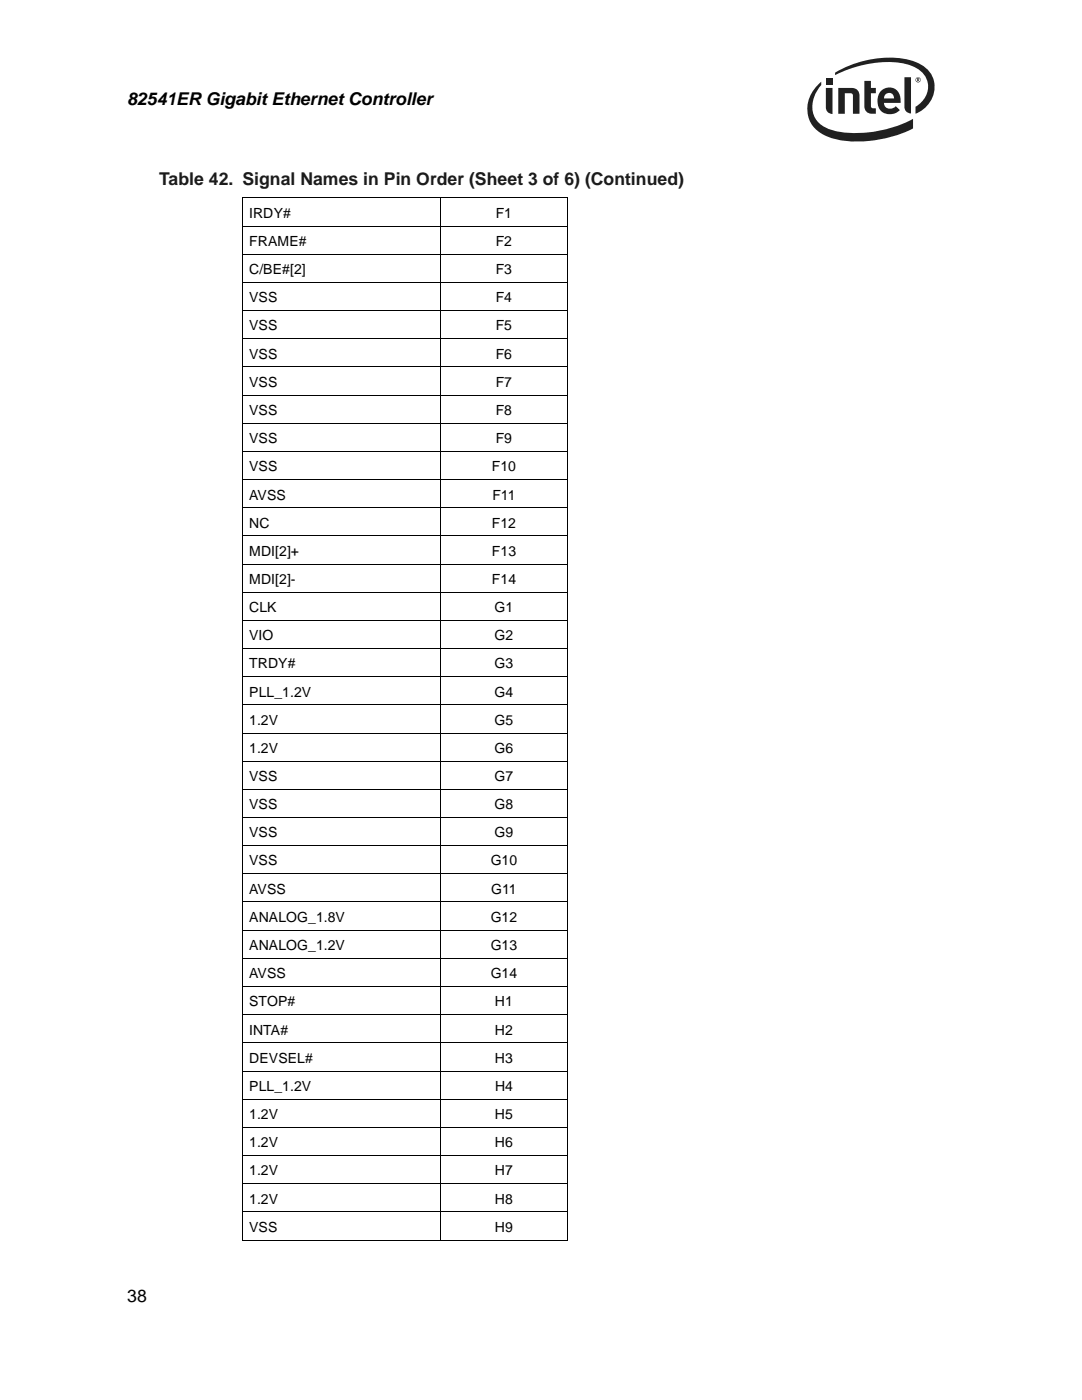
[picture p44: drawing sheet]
<svg xmlns="http://www.w3.org/2000/svg" width="216mm" height="279mm" viewBox="0 0 216 279" stroke-linecap="round" stroke-linejoin="round" font-family="sans-serif">
<defs><g id="words">
<g font-size="3.5">
<text x="25.4" y="21">82541ER Gigabit Ethernet Controller</text>
<text x="25.4" y="259.9">38</text>
</g>
<text font-size="3.5" fill="#1b1b1b" x="31.7" y="36.9">Table 42. Signal Names in Pin Order (Sheet 3 of 6) (Continued)</text>
<g font-size="2.8">
<text x="49.7" y="43.5">IRDY#</text>
<text x="98.9" y="43.5">F1</text>
<text x="49.7" y="49.1">FRAME#</text>
<text x="98.9" y="49.1">F2</text>
<text x="49.7" y="54.7">C/BE#[2]</text>
<text x="98.9" y="54.7">F3</text>
<text x="49.7" y="60.3">VSS</text>
<text x="49.7" y="66">VSS</text>
<text x="98.9" y="60.3">F4</text>
<text x="98.9" y="66">F5</text>
<text x="49.7" y="71.6">VSS</text>
<text x="98.9" y="71.6">F6</text>
<text x="49.7" y="77.2">VSS</text>
<text x="98.9" y="77.2">F7</text>
<text x="49.7" y="82.8">VSS</text>
<text x="98.9" y="82.8">F8</text>
<text x="49.7" y="88.4">VSS</text>
<text x="98.9" y="88.4">F9</text>
<text x="49.7" y="94.1">VSS</text>
<text x="98.1" y="94.1">F10</text>
<text x="49.7" y="99.7">AVSS</text>
<text x="98.3" y="99.7">F11</text>
<text x="49.7" y="105.3">NC</text>
<text x="98.1" y="105.3">F12</text>
<text x="49.7" y="110.9">MDI[2]+</text>
<text x="98.1" y="110.9">F13</text>
<text x="49.7" y="116.5">MDI[2]-</text>
<text x="98.1" y="116.5">F14</text>
<text x="49.7" y="122.2">CLK</text>
<text x="98.7" y="122.2">G1</text>
<text x="49.7" y="127.8">VIO</text>
<text x="98.7" y="127.8">G2</text>
<text x="49.7" y="133.4">TRDY#</text>
<text x="98.7" y="133.4">G3</text>
<text x="49.7" y="139">PLL_1.2V</text>
<text x="98.7" y="139">G4</text>
<text x="49.7" y="144.7">1.2V</text>
<text x="98.7" y="144.7">G5</text>
<text x="49.7" y="150.2">1.2V</text>
<text x="49.7" y="155.9">VSS</text>
<text x="98.7" y="150.2">G6</text>
<text x="98.7" y="155.9">G7</text>
<text x="49.7" y="161.5">VSS</text>
<text x="98.7" y="161.5">G8</text>
<text x="49.7" y="167.1">VSS</text>
<text x="98.7" y="167.1">G9</text>
<text x="49.7" y="172.7">VSS</text>
<text x="97.9" y="172.7">G10</text>
<text x="49.7" y="178.4">AVSS</text>
<text x="98" y="178.4">G11</text>
<text x="49.7" y="184">ANALOG_1.8V</text>
<text x="97.9" y="184">G12</text>
<text x="49.7" y="189.6">ANALOG_1.2V</text>
<text x="97.9" y="189.6">G13</text>
<text x="49.7" y="195.2">AVSS</text>
<text x="97.9" y="195.2">G14</text>
<text x="49.7" y="200.8">STOP#</text>
<text x="98.8" y="200.8">H1</text>
<text x="49.7" y="206.5">INTA#</text>
<text x="98.8" y="206.5">H2</text>
<text x="49.7" y="212.1">DEVSEL#</text>
<text x="98.8" y="212.1">H3</text>
<text x="49.7" y="217.7">PLL_1.2V</text>
<text x="98.8" y="217.7">H4</text>
<text x="49.7" y="223.3">1.2V</text>
<text x="98.8" y="223.3">H5</text>
<text x="49.7" y="228.9">1.2V</text>
<text x="98.8" y="228.9">H6</text>
<text x="49.7" y="234.6">1.2V</text>
<text x="98.8" y="234.6">H7</text>
<text x="49.7" y="240.2">1.2V</text>
<text x="49.7" y="245.8">VSS</text>
<text x="98.8" y="245.8">H9</text>
<text x="98.8" y="240.2">H8</text>
</g>
</g></defs>
<g fill="#231f20">
<path d="M180.5 15.4h1.3v7.3a1.29 1.29 0 0 1-1.3-1.4z"/>
<path d="M164.8 17.6h1.3v5.2a1.29 1.29 0 0 1-1.3-1.4z"/>
<path d="M164.8 15.6h1.3v1.2h-1.3z"/>
<path d="M172.5 16.1h1.3v1.5h1v1h-1v2.8l.2 .2h.8v1.1a1.79 1.79 0 0 1-2.3-1z"/>
<path d="M167.3 17.6h2.7a1.43 1.43 0 0 1 1.5 1.5v3.6h-1.3v-3.6l-.2-.4-.3-.1h-1.1v4.1h-1.3z"/>
<path d="M163.2 16.9a6.1 6.1 0 0 0-1.9 6.3 6.1 6.1 0 0 0 4.9 4.4 24.2 24.2 0 0 0 16-2v-1.9a23.6 23.6 0 0 1-16.1 2.3 5 5 0 0 1-3-7.9l.8-1.1v-.7zM166.6 14.5v.5a22.7 22.7 0 0 1 13.7-2.3 5.4 5.4 0 0 1 4.8 3.9 4.7 4.7 0 0 1-2.4 4.7v1.4a5.6 5.6 0 0 0 2.8-8.4 9.2 9.2 0 0 0-6.7-2.8 21.6 21.6 0 0 0-12.2 3z"/>
<path d="M176 18a2.28 2.28 0 0 1 2.6-.3 2.28 2.28 0 0 1 1.1 2.4v.4h-3.3a1.3 1.3 0 0 0 .9 1.2 1.3 1.3 0 0 0 1.4-.5l.9 .8a2.6 2.6 0 0 1-3.3 .5 2.6 2.6 0 0 1-1.1-3.1l.1-.5zM176.7 18.9l-.3 .7h2a1 1 0 0 0-.6-1 1 1 0 0 0-1.1 .3z"/>
<path d="M182.7 15.9a.52 .52 0 0 1 1 0 .52 .52 0 0 1-1 0zM182.8 15.9a.44 .44 0 0 0 .8 0 .44 .44 0 0 0-.8 0zM183 15.6h.4v.6l-.2-.2-.2 .2zM183.1 15.7v.2h.2v-.2z"/>
</g>
<g fill="none" stroke="#000" stroke-width=".2">
<path d="M48.3 39.5h65M48.3 39.6v207.8M87.9 39.4v208.2M113.2 39.6v207.8M48.3 45.1h65M48.3 50.8h65M48.3 56.4h65M48.3 62h65M48.3 67.6h65M48.3 73.2h65M48.3 78.9h65M48.3 84.5h65"/>
<path d="M48.3 90.1h65M48.3 95.7h65M48.3 101.3h65M48.3 106.9h65M48.3 112.6h65M48.3 118.2h65M48.3 123.8h65M48.3 129.4h65M48.3 135h65M48.3 140.7h65M48.3 146.3h65M48.3 151.9h65"/>
<path d="M48.3 157.5h65M48.3 163.2h65M48.3 168.8h65M48.3 174.4h65M48.3 180h65M48.3 185.6h65M48.3 191.3h65M48.3 196.9h65M48.3 202.5h65M48.3 208.1h65M48.3 213.7h65M48.3 219.4h65"/>
<path d="M48.3 225h65M48.3 230.6h65M48.3 236.2h65M48.3 241.9h65M48.3 247.5h65"/>
</g>
<use href="#words"/>
</svg>
